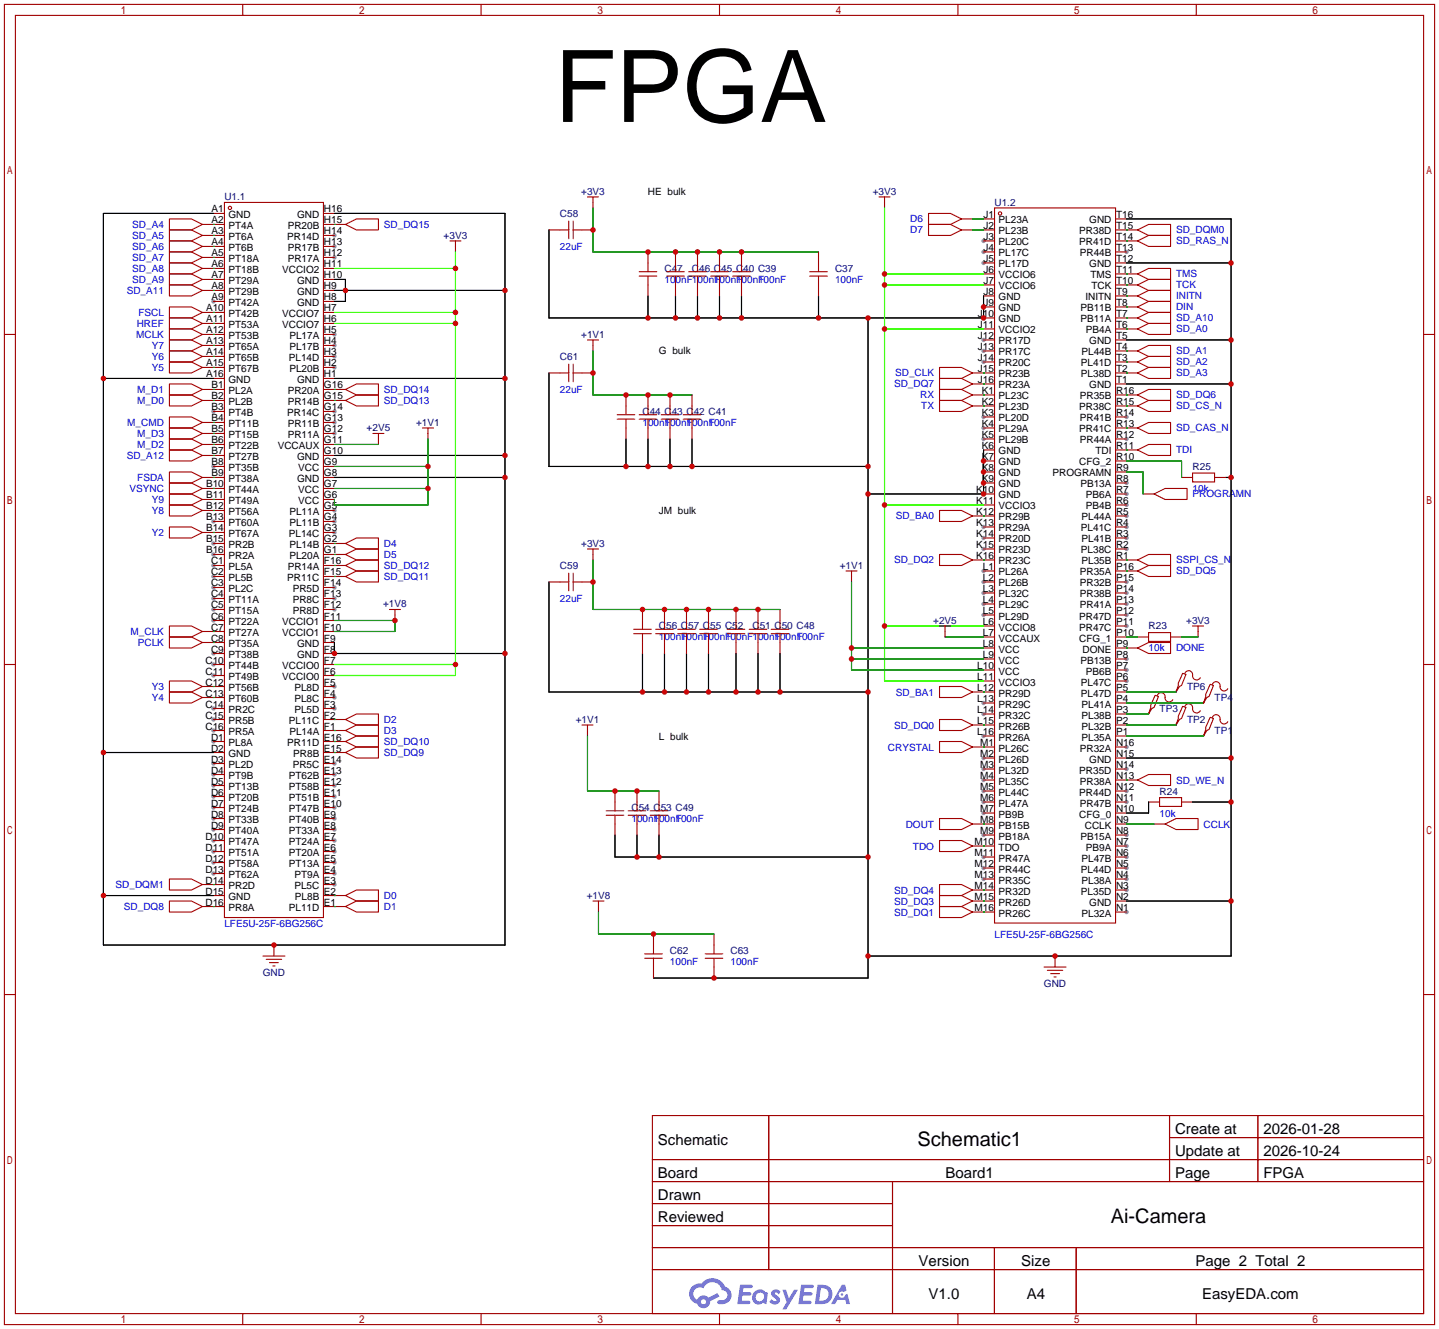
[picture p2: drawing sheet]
<svg xmlns="http://www.w3.org/2000/svg" width="332mm" height="307mm" viewBox="0 0 332 307" stroke-linecap="round" stroke-linejoin="round" font-family="sans-serif">
<defs><g id="words">
<text font-size="23.1" x="128" y="28.1">FPGA</text>
<g font-size="4.6">
<text x="211.8" y="264.7">Schematic1</text>
<text x="256.5" y="282.4">Ai-Camera</text>
</g>
<g font-size="3.5">
<text x="271.3" y="261.8">Create at</text>
<text x="291.7" y="261.8">2026-01-28</text>
<text x="151.9" y="264.3">Schematic</text>
<text x="271.3" y="266.9">Update at</text>
<text x="291.7" y="266.9">2026-10-24</text>
<text x="151.9" y="271.9">Board</text>
<text x="218.3" y="271.9">Board1</text>
<text x="271.3" y="271.9">Page</text>
<text x="291.7" y="271.9">FPGA</text>
<text x="151.9" y="277">Drawn</text>
<text x="151.9" y="282.1">Reviewed</text>
<text x="212.1" y="292.3">Version</text>
<text x="235.8" y="292.3">Size</text>
<text x="276" y="292.3">Page 2 Total 2</text>
<text x="214.4" y="299.9">V1.0</text>
<text x="237" y="299.9">A4</text>
<text x="277.5" y="299.9">EasyEDA.com</text>
</g>
<g font-size="2.3" fill="#000080">
<text x="51.8" y="46.3">U1.1</text>
<text x="134.2" y="45">+3V3</text>
<text x="201.5" y="45">+3V3</text>
<text x="229.6" y="47.5">U1.2</text>
<text x="129.3" y="50.1">C58</text>
<text x="102.4" y="55.2">+3V3</text>
<text x="153.4" y="62.8">C47</text>
<text x="159.8" y="62.8">C46 C45 C40 C39</text>
<text x="192.8" y="62.8">C37</text>
<text x="129.3" y="83.1">C61</text>
<text x="134.2" y="78">+1V1</text>
<text x="148.3" y="95.8">C44 C43 C42 C41</text>
<text x="84.6" y="99.6">+2V5</text>
<text x="96.1" y="98.3">+1V1</text>
<text x="275.3" y="108.5">R25</text>
<text x="129.3" y="131.4">C59</text>
<text x="134.2" y="126.3">+3V3</text>
<text x="193.9" y="131.4">+1V1</text>
<text x="88.5" y="140.3">+1V8</text>
<text x="152.1" y="145.3">C56 C57 C55 C52</text>
<text x="173.7" y="145.3">C51 C50 C48</text>
<text x="215.5" y="144.1">+2V5</text>
<text x="265.2" y="145.3">R23</text>
<text x="273.9" y="144.1">+3V3</text>
<text x="274.1" y="159.3">TP6</text>
<text x="280.4" y="161.8">TP4</text>
<text x="132.9" y="166.9">+1V1</text>
<text x="267.7" y="164.4">TP3</text>
<text x="274.1" y="166.9">TP2</text>
<text x="280.4" y="169.5">TP1</text>
<text x="267.7" y="183.4">R24</text>
<text x="145.8" y="187.2">C54 C53 C49</text>
<text x="135.4" y="207.6">+1V8</text>
<text x="154.7" y="220.3">C62</text>
<text x="168.7" y="220.3">C63</text>
<text x="60.7" y="225.3">GND</text>
<text x="241" y="227.9">GND</text>
</g>
<g font-size="2.3">
<text x="149.6" y="45">HE bulk</text>
<text x="48.9" y="49">A1</text>
<text x="48.9" y="51.6">A2</text>
<text x="52.8" y="50.3">GND</text>
<text x="52.8" y="52.9">PT4A</text>
<text x="66.4" y="52.9">PR20B</text>
<text x="68.6" y="50.3">GND</text>
<text x="74.8" y="51.6">H15</text>
<text x="74.8" y="49">H16</text>
<text x="227.1" y="50.3">J1</text>
<text x="227.1" y="52.9">J2</text>
<text x="230.6" y="51.6">PL23A</text>
<text x="251.5" y="51.6">GND</text>
<text x="257.7" y="52.9">T15</text>
<text x="257.7" y="50.3">T16</text>
<text x="48.9" y="54.1">A3</text>
<text x="48.9" y="56.7">A4</text>
<text x="48.9" y="59.2">A5</text>
<text x="52.8" y="55.4">PT6A</text>
<text x="52.8" y="57.9">PT6B</text>
<text x="66.3" y="55.4">PR14D</text>
<text x="66.4" y="57.9">PR17B</text>
<text x="74.8" y="59.2">H12</text>
<text x="74.8" y="56.7">H13</text>
<text x="74.8" y="54.1">H14</text>
<text x="227.1" y="55.4">J3</text>
<text x="227.1" y="57.9">J4</text>
<text x="230.6" y="54.1">PL23B</text>
<text x="230.6" y="56.7">PL20C</text>
<text x="230.6" y="59.2">PL17C</text>
<text x="249.2" y="56.7">PR41D</text>
<text x="249.2" y="54.1">PR38D</text>
<text x="249.3" y="59.2">PR44B</text>
<text x="257.7" y="57.9">T13</text>
<text x="257.7" y="55.4">T14</text>
<text x="48.9" y="61.7">A6</text>
<text x="48.9" y="64.3">A7</text>
<text x="52.8" y="60.5">PT18A</text>
<text x="52.8" y="63">PT18B</text>
<text x="52.8" y="65.6">PT29A</text>
<text x="65.1" y="63">VCCIO2</text>
<text x="66.4" y="60.5">PR17A</text>
<text x="68.6" y="65.6">GND</text>
<text x="74.8" y="64.3">H10</text>
<text x="74.8" y="61.7">H11</text>
<text x="227.1" y="60.5">J5</text>
<text x="227.1" y="63">J6</text>
<text x="227.1" y="65.6">J7</text>
<text x="230.6" y="61.7">PL17D</text>
<text x="230.6" y="64.3">VCCIO6</text>
<text x="251.5" y="61.7">GND</text>
<text x="251.7" y="64.3">TMS</text>
<text x="257.7" y="65.6">T10</text>
<text x="257.7" y="63">T11</text>
<text x="257.7" y="60.5">T12</text>
<text x="47.6" y="71.9">A10</text>
<text x="48.9" y="66.8">A8</text>
<text x="48.9" y="69.4">A9</text>
<text x="52.8" y="68.1">PT29B</text>
<text x="52.8" y="70.6">PT42A</text>
<text x="68.6" y="70.6">GND</text>
<text x="68.6" y="68.1">GND</text>
<text x="74.8" y="71.9">H7</text>
<text x="74.8" y="69.4">H8</text>
<text x="74.8" y="66.8">H9</text>
<text x="227.1" y="68.1">J8</text>
<text x="227.1" y="70.6">J9</text>
<text x="230.6" y="66.8">VCCIO6</text>
<text x="230.6" y="69.4">GND</text>
<text x="230.6" y="71.9">GND</text>
<text x="249.4" y="71.9">PB11B</text>
<text x="250.6" y="69.4">INITN</text>
<text x="252" y="66.8">TCK</text>
<text x="257.7" y="70.6">T8</text>
<text x="257.7" y="68.1">T9</text>
<text x="47.6" y="74.4">A11</text>
<text x="47.6" y="77">A12</text>
<text x="52.8" y="73.2">PT42B</text>
<text x="52.8" y="75.7">PT53A</text>
<text x="65.1" y="75.7">VCCIO7</text>
<text x="65.1" y="73.2">VCCIO7</text>
<text x="74.8" y="77">H5</text>
<text x="74.8" y="74.4">H6</text>
<text x="225.8" y="73.2">J10</text>
<text x="225.8" y="75.7">J11</text>
<text x="230.6" y="74.4">GND</text>
<text x="230.6" y="77">VCCIO2</text>
<text x="249.4" y="74.4">PB11A</text>
<text x="250.7" y="77">PB4A</text>
<text x="257.7" y="75.7">T6</text>
<text x="257.7" y="73.2">T7</text>
<text x="47.6" y="79.5">A13</text>
<text x="47.6" y="82.1">A14</text>
<text x="52.8" y="78.3">PT53B</text>
<text x="52.8" y="80.8">PT65A</text>
<text x="52.8" y="83.3">PT65B</text>
<text x="66.7" y="83.3">PL14D</text>
<text x="66.8" y="80.8">PL17B</text>
<text x="66.8" y="78.3">PL17A</text>
<text x="74.8" y="82.1">H3</text>
<text x="74.8" y="79.5">H4</text>
<text x="152.1" y="81.8">G bulk</text>
<text x="225.8" y="78.3">J12</text>
<text x="225.8" y="80.8">J13</text>
<text x="225.8" y="83.3">J14</text>
<text x="230.6" y="79.5">PR17D</text>
<text x="230.6" y="82.1">PR17C</text>
<text x="249.7" y="82.1">PL44B</text>
<text x="251.5" y="79.5">GND</text>
<text x="257.7" y="83.3">T3</text>
<text x="257.7" y="80.8">T4</text>
<text x="257.7" y="78.3">T5</text>
<text x="47.6" y="84.6">A15</text>
<text x="47.6" y="87.1">A16</text>
<text x="48.9" y="89.7">B1</text>
<text x="52.8" y="85.9">PT67B</text>
<text x="52.8" y="88.4">GND</text>
<text x="66.8" y="85.9">PL20B</text>
<text x="68.6" y="88.4">GND</text>
<text x="74.8" y="89.7">G16</text>
<text x="74.8" y="87.1">H1</text>
<text x="74.8" y="84.6">H2</text>
<text x="225.8" y="85.9">J15</text>
<text x="225.8" y="88.4">J16</text>
<text x="230.6" y="84.6">PR20C</text>
<text x="230.6" y="87.1">PR23B</text>
<text x="230.6" y="89.7">PR23A</text>
<text x="249.6" y="87.1">PL38D</text>
<text x="249.6" y="84.6">PL41D</text>
<text x="251.5" y="89.7">GND</text>
<text x="257.7" y="88.4">T1</text>
<text x="257.7" y="85.9">T2</text>
<text x="48.9" y="92.2">B2</text>
<text x="48.9" y="94.8">B3</text>
<text x="52.8" y="91">PL2A</text>
<text x="52.8" y="93.5">PL2B</text>
<text x="66.4" y="93.5">PR14B</text>
<text x="66.4" y="91">PR20A</text>
<text x="74.8" y="94.8">G14</text>
<text x="74.8" y="92.2">G15</text>
<text x="226.7" y="91">K1</text>
<text x="226.7" y="93.5">K2</text>
<text x="230.6" y="92.2">PL23C</text>
<text x="230.6" y="94.8">PL23D</text>
<text x="249.2" y="94.8">PR38C</text>
<text x="249.3" y="92.2">PR35B</text>
<text x="257.7" y="93.5">R15</text>
<text x="257.7" y="91">R16</text>
<text x="48.9" y="97.3">B4</text>
<text x="48.9" y="99.8">B5</text>
<text x="52.8" y="96">PT4B</text>
<text x="52.8" y="98.6">PT11B</text>
<text x="52.8" y="101.1">PT15B</text>
<text x="66.3" y="96">PR14C</text>
<text x="66.4" y="101.1">PR11A</text>
<text x="66.4" y="98.6">PR11B</text>
<text x="74.8" y="99.8">G12</text>
<text x="74.8" y="97.3">G13</text>
<text x="226.7" y="96">K3</text>
<text x="226.7" y="98.6">K4</text>
<text x="226.7" y="101.1">K5</text>
<text x="230.6" y="97.3">PL20D</text>
<text x="230.6" y="99.8">PL29A</text>
<text x="249.2" y="99.8">PR41C</text>
<text x="249.3" y="97.3">PR41B</text>
<text x="257.7" y="101.1">R12</text>
<text x="257.7" y="98.6">R13</text>
<text x="257.7" y="96">R14</text>
<text x="48.9" y="102.4">B6</text>
<text x="48.9" y="104.9">B7</text>
<text x="48.9" y="107.5">B8</text>
<text x="52.8" y="103.7">PT22B</text>
<text x="52.8" y="106.2">PT27B</text>
<text x="64.1" y="103.7">VCCAUX</text>
<text x="68.6" y="106.2">GND</text>
<text x="74.8" y="107.5">G9</text>
<text x="74.8" y="104.9">G10</text>
<text x="74.8" y="102.4">G11</text>
<text x="226.7" y="103.7">K6</text>
<text x="226.7" y="106.2">K7</text>
<text x="230.6" y="102.4">PL29B</text>
<text x="230.6" y="104.9">GND</text>
<text x="230.6" y="107.5">GND</text>
<text x="249.2" y="107.5">CFG_2</text>
<text x="249.3" y="102.4">PR44A</text>
<text x="252.9" y="104.9">TDI</text>
<text x="257.7" y="106.2">R10</text>
<text x="257.7" y="103.7">R11</text>
<text x="47.6" y="112.5">B10</text>
<text x="48.9" y="110">B9</text>
<text x="52.8" y="108.7">PT35B</text>
<text x="52.8" y="111.3">PT38A</text>
<text x="52.8" y="113.8">PT44A</text>
<text x="68.6" y="111.3">GND</text>
<text x="68.9" y="113.8">VCC</text>
<text x="68.9" y="108.7">VCC</text>
<text x="74.8" y="112.5">G7</text>
<text x="74.8" y="110">G8</text>
<text x="225.4" y="113.8">K10</text>
<text x="226.7" y="108.7">K8</text>
<text x="226.7" y="111.3">K9</text>
<text x="230.6" y="110">GND</text>
<text x="230.6" y="112.5">GND</text>
<text x="243" y="110">PROGRAMN</text>
<text x="249.4" y="112.5">PB13A</text>
<text x="257.7" y="113.8">R7</text>
<text x="257.7" y="111.3">R8</text>
<text x="257.7" y="108.7">R9</text>
<text x="47.6" y="115.1">B11</text>
<text x="47.6" y="117.6">B12</text>
<text x="52.8" y="116.4">PT49A</text>
<text x="52.8" y="118.9">PT56A</text>
<text x="66.8" y="118.9">PL11A</text>
<text x="68.9" y="116.4">VCC</text>
<text x="74.8" y="117.6">G5</text>
<text x="74.8" y="115.1">G6</text>
<text x="152.1" y="118.7">JM bulk</text>
<text x="225.4" y="116.4">K11</text>
<text x="225.4" y="118.9">K12</text>
<text x="230.6" y="115.1">GND</text>
<text x="230.6" y="117.6">VCCIO3</text>
<text x="250.7" y="117.6">PB4B</text>
<text x="250.7" y="115.1">PB6A</text>
<text x="257.7" y="118.9">R5</text>
<text x="257.7" y="116.4">R6</text>
<text x="47.6" y="120.2">B13</text>
<text x="47.6" y="122.7">B14</text>
<text x="47.6" y="125.2">B15</text>
<text x="52.8" y="121.4">PT60A</text>
<text x="52.8" y="124">PT67A</text>
<text x="66.7" y="124">PL14C</text>
<text x="66.8" y="121.4">PL11B</text>
<text x="74.8" y="125.2">G2</text>
<text x="74.8" y="122.7">G3</text>
<text x="74.8" y="120.2">G4</text>
<text x="225.4" y="121.4">K13</text>
<text x="225.4" y="124">K14</text>
<text x="230.6" y="120.2">PR29B</text>
<text x="230.6" y="122.7">PR29A</text>
<text x="230.6" y="125.2">PR20D</text>
<text x="249.6" y="122.7">PL41C</text>
<text x="249.7" y="125.2">PL41B</text>
<text x="249.7" y="120.2">PL44A</text>
<text x="257.7" y="124">R3</text>
<text x="257.7" y="121.4">R4</text>
<text x="47.6" y="127.8">B16</text>
<text x="48.7" y="130.3">C1</text>
<text x="52.8" y="126.5">PR2B</text>
<text x="52.8" y="129.1">PR2A</text>
<text x="52.8" y="131.6">PL5A</text>
<text x="66.4" y="131.6">PR14A</text>
<text x="66.8" y="129.1">PL20A</text>
<text x="66.8" y="126.5">PL14B</text>
<text x="74.8" y="130.3">F16</text>
<text x="74.8" y="127.8">G1</text>
<text x="225.4" y="126.5">K15</text>
<text x="225.4" y="129.1">K16</text>
<text x="226.9" y="131.6">L1</text>
<text x="230.6" y="127.8">PR23D</text>
<text x="230.6" y="130.3">PR23C</text>
<text x="249.6" y="127.8">PL38C</text>
<text x="249.7" y="130.3">PL35B</text>
<text x="257.7" y="131.6">P16</text>
<text x="257.7" y="129.1">R1</text>
<text x="257.7" y="126.5">R2</text>
<text x="48.7" y="132.9">C2</text>
<text x="48.7" y="135.4">C3</text>
<text x="48.7" y="137.9">C4</text>
<text x="52.8" y="134.1">PL5B</text>
<text x="52.8" y="136.7">PL2C</text>
<text x="66.3" y="134.1">PR11C</text>
<text x="67.6" y="136.7">PR5D</text>
<text x="74.8" y="137.9">F13</text>
<text x="74.8" y="135.4">F14</text>
<text x="74.8" y="132.9">F15</text>
<text x="226.9" y="134.1">L2</text>
<text x="226.9" y="136.7">L3</text>
<text x="230.6" y="132.9">PL26A</text>
<text x="230.6" y="135.4">PL26B</text>
<text x="230.6" y="137.9">PL32C</text>
<text x="249.3" y="137.9">PR38B</text>
<text x="249.3" y="135.4">PR32B</text>
<text x="249.3" y="132.9">PR35A</text>
<text x="257.7" y="136.7">P14</text>
<text x="257.7" y="134.1">P15</text>
<text x="48.7" y="140.5">C5</text>
<text x="48.7" y="143">C6</text>
<text x="52.8" y="139.2">PT11A</text>
<text x="52.8" y="141.8">PT15A</text>
<text x="67.6" y="141.8">PR8D</text>
<text x="67.6" y="139.2">PR8C</text>
<text x="74.8" y="143">F11</text>
<text x="74.8" y="140.5">F12</text>
<text x="226.9" y="139.2">L4</text>
<text x="226.9" y="141.8">L5</text>
<text x="230.6" y="140.5">PL29C</text>
<text x="230.6" y="143">PL29D</text>
<text x="249.2" y="143">PR47D</text>
<text x="249.3" y="140.5">PR41A</text>
<text x="257.7" y="141.8">P12</text>
<text x="257.7" y="139.2">P13</text>
<text x="48.7" y="145.6">C7</text>
<text x="48.7" y="148.1">C8</text>
<text x="52.8" y="144.3">PT22A</text>
<text x="52.8" y="146.8">PT27A</text>
<text x="52.8" y="149.4">PT35A</text>
<text x="65.1" y="146.8">VCCIO1</text>
<text x="65.1" y="144.3">VCCIO1</text>
<text x="68.6" y="149.4">GND</text>
<text x="74.8" y="148.1">F9</text>
<text x="74.8" y="145.6">F10</text>
<text x="226.9" y="144.3">L6</text>
<text x="226.9" y="146.8">L7</text>
<text x="226.9" y="149.4">L8</text>
<text x="230.6" y="145.6">VCCIO8</text>
<text x="230.6" y="148.1">VCCAUX</text>
<text x="249.2" y="148.1">CFG_1</text>
<text x="249.2" y="145.6">PR47C</text>
<text x="257.7" y="149.4">P9</text>
<text x="257.7" y="146.8">P10</text>
<text x="257.7" y="144.3">P11</text>
<text x="47.5" y="153.2">C10</text>
<text x="47.5" y="155.7">C11</text>
<text x="48.7" y="150.6">C9</text>
<text x="52.8" y="151.9">PT38B</text>
<text x="52.8" y="154.5">PT44B</text>
<text x="65.1" y="154.5">VCCIO0</text>
<text x="68.6" y="151.9">GND</text>
<text x="74.8" y="155.7">F6</text>
<text x="74.8" y="153.2">F7</text>
<text x="74.8" y="150.6">F8</text>
<text x="225.6" y="154.5">L10</text>
<text x="226.9" y="151.9">L9</text>
<text x="230.6" y="150.6">VCC</text>
<text x="230.6" y="153.2">VCC</text>
<text x="230.6" y="155.7">VCC</text>
<text x="249.4" y="153.2">PB13B</text>
<text x="249.9" y="150.6">DONE</text>
<text x="250.7" y="155.7">PB6B</text>
<text x="257.7" y="154.5">P7</text>
<text x="257.7" y="151.9">P8</text>
<text x="47.5" y="158.3">C12</text>
<text x="47.5" y="160.8">C13</text>
<text x="52.8" y="157">PT49B</text>
<text x="52.8" y="159.5">PT56B</text>
<text x="65.1" y="157">VCCIO0</text>
<text x="68" y="159.5">PL8D</text>
<text x="74.8" y="160.8">F4</text>
<text x="74.8" y="158.3">F5</text>
<text x="225.6" y="157">L11</text>
<text x="225.6" y="159.5">L12</text>
<text x="230.6" y="158.3">VCCIO3</text>
<text x="230.6" y="160.8">PR29D</text>
<text x="249.6" y="160.8">PL47D</text>
<text x="249.6" y="158.3">PL47C</text>
<text x="257.7" y="159.5">P5</text>
<text x="257.7" y="157">P6</text>
<text x="47.5" y="163.3">C14</text>
<text x="47.5" y="165.9">C15</text>
<text x="52.8" y="162.1">PT60B</text>
<text x="52.8" y="164.6">PR2C</text>
<text x="52.8" y="167.2">PR5B</text>
<text x="66.7" y="167.2">PL11C</text>
<text x="68" y="164.6">PL5D</text>
<text x="68" y="162.1">PL8C</text>
<text x="74.8" y="165.9">F2</text>
<text x="74.8" y="163.3">F3</text>
<text x="225.6" y="162.1">L13</text>
<text x="225.6" y="164.6">L14</text>
<text x="225.6" y="167.2">L15</text>
<text x="230.6" y="163.3">PR29C</text>
<text x="230.6" y="165.9">PR32C</text>
<text x="249.7" y="165.9">PL38B</text>
<text x="249.7" y="163.3">PL41A</text>
<text x="257.7" y="167.2">P2</text>
<text x="257.7" y="164.6">P3</text>
<text x="257.7" y="162.1">P4</text>
<text x="47.5" y="168.4">C16</text>
<text x="48.7" y="171">D1</text>
<text x="48.7" y="173.5">D2</text>
<text x="52.8" y="169.7">PR5A</text>
<text x="52.8" y="172.2">PL8A</text>
<text x="66.3" y="172.2">PR11D</text>
<text x="66.8" y="169.7">PL14A</text>
<text x="74.8" y="173.5">E15</text>
<text x="74.8" y="171">E16</text>
<text x="74.8" y="168.4">F1</text>
<text x="152.1" y="170.7">L bulk</text>
<text x="225.6" y="169.7">L16</text>
<text x="226.3" y="172.2">M1</text>
<text x="230.6" y="168.4">PR26B</text>
<text x="230.6" y="171">PR26A</text>
<text x="230.6" y="173.5">PL26C</text>
<text x="249.3" y="173.5">PR32A</text>
<text x="249.7" y="171">PL35A</text>
<text x="249.7" y="168.4">PL32B</text>
<text x="257.7" y="172.2">N16</text>
<text x="257.7" y="169.7">P1</text>
<text x="48.7" y="176">D3</text>
<text x="48.7" y="178.6">D4</text>
<text x="52.8" y="174.8">GND</text>
<text x="52.8" y="177.3">PL2D</text>
<text x="52.8" y="179.9">PT9B</text>
<text x="66.7" y="179.9">PT62B</text>
<text x="67.6" y="177.3">PR5C</text>
<text x="67.7" y="174.8">PR8B</text>
<text x="74.8" y="178.6">E13</text>
<text x="74.8" y="176">E14</text>
<text x="226.3" y="174.8">M2</text>
<text x="226.3" y="177.3">M3</text>
<text x="226.3" y="179.9">M4</text>
<text x="230.6" y="176">PL26D</text>
<text x="230.6" y="178.6">PL32D</text>
<text x="249.2" y="178.6">PR35D</text>
<text x="251.5" y="176">GND</text>
<text x="257.7" y="179.9">N13</text>
<text x="257.7" y="177.3">N14</text>
<text x="257.7" y="174.8">N15</text>
<text x="48.7" y="181.1">D5</text>
<text x="48.7" y="183.7">D6</text>
<text x="52.8" y="182.4">PT13B</text>
<text x="52.8" y="184.9">PT20B</text>
<text x="66.7" y="184.9">PT51B</text>
<text x="66.7" y="182.4">PT58B</text>
<text x="74.8" y="183.7">E11</text>
<text x="74.8" y="181.1">E12</text>
<text x="226.3" y="182.4">M5</text>
<text x="226.3" y="184.9">M6</text>
<text x="230.6" y="181.1">PL35C</text>
<text x="230.6" y="183.7">PL44C</text>
<text x="249.2" y="183.7">PR44D</text>
<text x="249.3" y="181.1">PR38A</text>
<text x="257.7" y="184.9">N11</text>
<text x="257.7" y="182.4">N12</text>
<text x="48.7" y="186.2">D7</text>
<text x="48.7" y="188.7">D8</text>
<text x="48.7" y="191.3">D9</text>
<text x="52.8" y="187.5">PT24B</text>
<text x="52.8" y="190">PT33B</text>
<text x="66.7" y="190">PT40B</text>
<text x="66.7" y="187.5">PT47B</text>
<text x="74.8" y="191.3">E8</text>
<text x="74.8" y="188.7">E9</text>
<text x="74.8" y="186.2">E10</text>
<text x="226.3" y="187.5">M7</text>
<text x="226.3" y="190">M8</text>
<text x="230.6" y="186.2">PL47A</text>
<text x="230.6" y="188.7">PB9B</text>
<text x="230.6" y="191.3">PB15B</text>
<text x="249.2" y="188.7">CFG_0</text>
<text x="249.3" y="186.2">PR47B</text>
<text x="250.5" y="191.3">CCLK</text>
<text x="257.7" y="190">N9</text>
<text x="257.7" y="187.5">N10</text>
<text x="47.5" y="193.8">D10</text>
<text x="47.5" y="196.4">D11</text>
<text x="52.8" y="192.6">PT40A</text>
<text x="52.8" y="195.1">PT47A</text>
<text x="52.8" y="197.6">PT51A</text>
<text x="66.7" y="197.6">PT20A</text>
<text x="66.7" y="195.1">PT24A</text>
<text x="66.7" y="192.6">PT33A</text>
<text x="74.8" y="196.4">E6</text>
<text x="74.8" y="193.8">E7</text>
<text x="225" y="195.1">M10</text>
<text x="225" y="197.6">M11</text>
<text x="226.3" y="192.6">M9</text>
<text x="230.6" y="193.8">PB18A</text>
<text x="230.6" y="196.4">TDO</text>
<text x="249.4" y="193.8">PB15A</text>
<text x="250.7" y="196.4">PB9A</text>
<text x="257.7" y="197.6">N6</text>
<text x="257.7" y="195.1">N7</text>
<text x="257.7" y="192.6">N8</text>
<text x="47.5" y="198.9">D12</text>
<text x="47.5" y="201.4">D13</text>
<text x="47.5" y="204">D14</text>
<text x="52.8" y="200.2">PT58A</text>
<text x="52.8" y="202.7">PT62A</text>
<text x="66.7" y="200.2">PT13A</text>
<text x="68" y="202.7">PT9A</text>
<text x="74.8" y="204">E3</text>
<text x="74.8" y="201.4">E4</text>
<text x="74.8" y="198.9">E5</text>
<text x="225" y="200.2">M12</text>
<text x="225" y="202.7">M13</text>
<text x="230.6" y="198.9">PR47A</text>
<text x="230.6" y="201.4">PR44C</text>
<text x="230.6" y="204">PR35C</text>
<text x="249.6" y="201.4">PL44D</text>
<text x="249.7" y="204">PL38A</text>
<text x="249.7" y="198.9">PL47B</text>
<text x="257.7" y="202.7">N4</text>
<text x="257.7" y="200.2">N5</text>
<text x="47.5" y="206.5">D15</text>
<text x="47.5" y="209.1">D16</text>
<text x="52.8" y="205.3">PR2D</text>
<text x="52.8" y="207.8">GND</text>
<text x="68" y="205.3">PL5C</text>
<text x="68.1" y="207.8">PL8B</text>
<text x="74.8" y="209.1">E1</text>
<text x="74.8" y="206.5">E2</text>
<text x="225" y="205.3">M14</text>
<text x="225" y="207.8">M15</text>
<text x="230.6" y="206.5">PR32D</text>
<text x="230.6" y="209.1">PR26D</text>
<text x="249.6" y="206.5">PL35D</text>
<text x="251.5" y="209.1">GND</text>
<text x="257.7" y="207.8">N2</text>
<text x="257.7" y="205.3">N3</text>
<text x="52.8" y="210.3">PR8A</text>
<text x="66.7" y="210.3">PL11D</text>
<text x="225" y="210.3">M16</text>
<text x="230.6" y="211.6">PR26C</text>
<text x="249.7" y="211.6">PL32A</text>
<text x="257.7" y="210.3">N1</text>
</g>
<g font-size="2.3" fill="#00f">
<text x="30.5" y="52.6">SD_A4</text>
<text x="88.6" y="52.6">SD_DQ15</text>
<text x="210.2" y="51.4">D6</text>
<text x="210.2" y="53.9">D7</text>
<text x="271.5" y="53.9">SD_DQM0</text>
<text x="30.5" y="57.7">SD_A6</text>
<text x="30.5" y="55.2">SD_A5</text>
<text x="129.3" y="57.7">22uF</text>
<text x="271.5" y="56.4">SD_RAS_N</text>
<text x="30.5" y="65.3">SD_A9</text>
<text x="30.5" y="62.8">SD_A8</text>
<text x="30.5" y="60.2">SD_A7</text>
<text x="153.4" y="65.3">100nF100nF</text>
<text x="164.8" y="65.3">100nF</text>
<text x="169.9" y="65.3">100nF</text>
<text x="175" y="65.3">100nF</text>
<text x="192.8" y="65.3">100nF</text>
<text x="271.5" y="64.1">TMS</text>
<text x="29.2" y="67.9">SD_A11</text>
<text x="271.5" y="69.1">INITN</text>
<text x="271.5" y="71.7">DIN</text>
<text x="271.5" y="66.6">TCK</text>
<text x="31.6" y="75.5">HREF</text>
<text x="31.9" y="72.9">FSCL</text>
<text x="271.5" y="74.2">SD_A10</text>
<text x="271.5" y="76.8">SD_A0</text>
<text x="31.4" y="78">MCLK</text>
<text x="35" y="80.6">Y7</text>
<text x="35" y="83.1">Y6</text>
<text x="271.5" y="81.8">SD_A1</text>
<text x="35" y="85.6">Y5</text>
<text x="206.4" y="89.5">SD_DQ7</text>
<text x="206.7" y="86.9">SD_CLK</text>
<text x="271.5" y="84.4">SD_A2</text>
<text x="271.5" y="86.9">SD_A3</text>
<text x="31.7" y="93.3">M_D0</text>
<text x="31.7" y="90.7">M_D1</text>
<text x="88.6" y="90.7">SD_DQ14</text>
<text x="88.6" y="93.3">SD_DQ13</text>
<text x="129.3" y="90.7">22uF</text>
<text x="212.4" y="92">RX</text>
<text x="212.7" y="94.5">TX</text>
<text x="271.5" y="94.5">SD_CS_N</text>
<text x="271.5" y="92">SD_DQ6</text>
<text x="29.4" y="98.3">M_CMD</text>
<text x="31.7" y="100.9">M_D3</text>
<text x="148.3" y="98.3">100nF</text>
<text x="153.4" y="98.3">100nF</text>
<text x="158.5" y="98.3">100nF</text>
<text x="163.6" y="98.3">100nF</text>
<text x="271.5" y="99.6">SD_CAS_N</text>
<text x="29.2" y="106">SD_A12</text>
<text x="31.7" y="103.4">M_D2</text>
<text x="271.5" y="104.7">TDI</text>
<text x="29.9" y="113.6">VSYNC</text>
<text x="31.7" y="111">FSDA</text>
<text x="275.3" y="113.6">10k</text>
<text x="35" y="116.1">Y9</text>
<text x="35" y="118.7">Y8</text>
<text x="206.8" y="119.9">SD_BA0</text>
<text x="275.3" y="114.9">PROGRAMN</text>
<text x="35" y="123.7">Y2</text>
<text x="88.6" y="131.4">SD_DQ12</text>
<text x="88.6" y="126.3">D4</text>
<text x="88.6" y="128.8">D5</text>
<text x="206.4" y="130.1">SD_DQ2</text>
<text x="271.5" y="130.1">SSPI_CS_N</text>
<text x="88.6" y="133.9">SD_DQ11</text>
<text x="271.5" y="132.6">SD_DQ5</text>
<text x="129.3" y="139">22uF</text>
<text x="30.1" y="146.6">M_CLK</text>
<text x="31.8" y="149.1">PCLK</text>
<text x="152.1" y="147.9">100nF</text>
<text x="157.2" y="147.9">100nF</text>
<text x="162.3" y="147.9">100nF</text>
<text x="167.4" y="147.9">100nF100nF</text>
<text x="178.8" y="147.9">100nF</text>
<text x="183.9" y="147.9">100nF</text>
<text x="265.2" y="150.4">10k</text>
<text x="271.5" y="150.4">DONE</text>
<text x="35" y="159.3">Y3</text>
<text x="35" y="161.8">Y4</text>
<text x="206.8" y="160.6">SD_BA1</text>
<text x="88.6" y="166.9">D2</text>
<text x="88.6" y="172">SD_DQ10</text>
<text x="88.6" y="169.5">D3</text>
<text x="205" y="173.3">CRYSTAL</text>
<text x="206.4" y="168.2">SD_DQ0</text>
<text x="88.6" y="174.5">SD_DQ9</text>
<text x="271.5" y="180.9">SD_WE_N</text>
<text x="145.8" y="189.8">100nF</text>
<text x="150.9" y="189.8">100nF</text>
<text x="156" y="189.8">100nF</text>
<text x="209.1" y="191.1">DOUT</text>
<text x="267.7" y="188.5">10k</text>
<text x="277.9" y="191.1">CCLK</text>
<text x="210.8" y="196.1">TDO</text>
<text x="26.7" y="205">SD_DQM1</text>
<text x="88.6" y="207.6">D0</text>
<text x="206.4" y="208.8">SD_DQ3</text>
<text x="206.4" y="206.3">SD_DQ4</text>
<text x="28.6" y="210.1">SD_DQ8</text>
<text x="51.8" y="213.9">LFE5U-25F-6BG256C</text>
<text x="88.6" y="210.1">D1</text>
<text x="206.4" y="211.4">SD_DQ1</text>
<text x="229.6" y="216.5">LFE5U-25F-6BG256C</text>
<text x="154.7" y="222.8">100nF</text>
<text x="168.7" y="222.8">100nF</text>
</g>
</g></defs>
<g fill="#999">
<circle cx="49.3" cy="69.6" r=".51"/>
<circle cx="49.3" cy="95" r=".51"/>
<circle cx="49.3" cy="107.7" r=".51"/>
<circle cx="49.3" cy="120.4" r=".51"/>
<circle cx="49.3" cy="125.5" r=".51"/>
<circle cx="49.3" cy="128" r=".51"/>
<circle cx="49.3" cy="130.6" r=".51"/>
<circle cx="49.3" cy="133.1" r=".51"/>
<circle cx="49.3" cy="135.6" r=".51"/>
<circle cx="49.3" cy="138.2" r=".51"/>
<circle cx="49.3" cy="140.7" r=".51"/>
<circle cx="49.3" cy="143.3" r=".51"/>
<circle cx="49.3" cy="150.9" r=".51"/>
<circle cx="49.3" cy="153.4" r=".51"/>
<circle cx="49.3" cy="156" r=".51"/>
<circle cx="49.3" cy="163.6" r=".51"/>
<circle cx="49.3" cy="166.1" r=".51"/>
<circle cx="49.3" cy="168.7" r=".51"/>
<circle cx="49.3" cy="171.2" r=".51"/>
<circle cx="49.3" cy="176.3" r=".51"/>
<circle cx="49.3" cy="178.8" r=".51"/>
<circle cx="49.3" cy="181.4" r=".51"/>
<circle cx="49.3" cy="183.9" r=".51"/>
<circle cx="49.3" cy="186.4" r=".51"/>
<circle cx="49.3" cy="189" r=".51"/>
<circle cx="49.3" cy="191.5" r=".51"/>
<circle cx="49.3" cy="194.1" r=".51"/>
<circle cx="49.3" cy="196.6" r=".51"/>
<circle cx="49.3" cy="199.1" r=".51"/>
<circle cx="49.3" cy="201.7" r=".51"/>
<circle cx="77.2" cy="204.2" r=".51"/>
<circle cx="77.2" cy="201.7" r=".51"/>
<circle cx="77.2" cy="199.1" r=".51"/>
<circle cx="77.2" cy="196.6" r=".51"/>
<circle cx="77.2" cy="194.1" r=".51"/>
<circle cx="77.2" cy="191.5" r=".51"/>
<circle cx="77.2" cy="189" r=".51"/>
<circle cx="77.2" cy="186.4" r=".51"/>
<circle cx="77.2" cy="183.9" r=".51"/>
<circle cx="77.2" cy="181.4" r=".51"/>
<circle cx="77.2" cy="178.8" r=".51"/>
<circle cx="77.2" cy="176.3" r=".51"/>
<circle cx="77.2" cy="163.6" r=".51"/>
<circle cx="77.2" cy="161" r=".51"/>
<circle cx="77.2" cy="158.5" r=".51"/>
<circle cx="77.2" cy="140.7" r=".51"/>
<circle cx="77.2" cy="138.2" r=".51"/>
<circle cx="77.2" cy="135.6" r=".51"/>
<circle cx="77.2" cy="122.9" r=".51"/>
<circle cx="77.2" cy="120.4" r=".51"/>
<circle cx="77.2" cy="117.9" r=".51"/>
<circle cx="77.2" cy="100.1" r=".51"/>
<circle cx="77.2" cy="97.5" r=".51"/>
<circle cx="77.2" cy="95" r=".51"/>
<circle cx="77.2" cy="84.8" r=".51"/>
<circle cx="77.2" cy="82.3" r=".51"/>
<circle cx="77.2" cy="79.8" r=".51"/>
<circle cx="77.2" cy="77.2" r=".51"/>
<circle cx="77.2" cy="59.4" r=".51"/>
<circle cx="77.2" cy="56.9" r=".51"/>
<circle cx="77.2" cy="54.4" r=".51"/>
<circle cx="227.1" cy="55.6" r=".51"/>
<circle cx="227.1" cy="58.2" r=".51"/>
<circle cx="227.1" cy="60.7" r=".51"/>
<circle cx="227.1" cy="78.5" r=".51"/>
<circle cx="227.1" cy="81" r=".51"/>
<circle cx="227.1" cy="83.6" r=".51"/>
<circle cx="227.1" cy="96.3" r=".51"/>
<circle cx="227.1" cy="98.8" r=".51"/>
<circle cx="227.1" cy="101.3" r=".51"/>
<circle cx="227.1" cy="121.7" r=".51"/>
<circle cx="227.1" cy="124.2" r=".51"/>
<circle cx="227.1" cy="126.7" r=".51"/>
<circle cx="227.1" cy="131.8" r=".51"/>
<circle cx="227.1" cy="134.4" r=".51"/>
<circle cx="227.1" cy="136.9" r=".51"/>
<circle cx="227.1" cy="139.4" r=".51"/>
<circle cx="227.1" cy="142" r=".51"/>
<circle cx="227.1" cy="162.3" r=".51"/>
<circle cx="227.1" cy="164.8" r=".51"/>
<circle cx="227.1" cy="169.9" r=".51"/>
<circle cx="227.1" cy="175" r=".51"/>
<circle cx="227.1" cy="177.5" r=".51"/>
<circle cx="227.1" cy="180.1" r=".51"/>
<circle cx="227.1" cy="182.6" r=".51"/>
<circle cx="227.1" cy="185.2" r=".51"/>
<circle cx="227.1" cy="187.7" r=".51"/>
<circle cx="227.1" cy="192.8" r=".51"/>
<circle cx="227.1" cy="197.9" r=".51"/>
<circle cx="227.1" cy="200.4" r=".51"/>
<circle cx="227.1" cy="202.9" r=".51"/>
<circle cx="260.1" cy="210.6" r=".51"/>
<circle cx="260.1" cy="205.5" r=".51"/>
<circle cx="260.1" cy="202.9" r=".51"/>
<circle cx="260.1" cy="200.4" r=".51"/>
<circle cx="260.1" cy="197.9" r=".51"/>
<circle cx="260.1" cy="195.3" r=".51"/>
<circle cx="260.1" cy="192.8" r=".51"/>
<circle cx="260.1" cy="185.2" r=".51"/>
<circle cx="260.1" cy="182.6" r=".51"/>
<circle cx="260.1" cy="177.5" r=".51"/>
<circle cx="260.1" cy="172.5" r=".51"/>
<circle cx="260.1" cy="157.2" r=".51"/>
<circle cx="260.1" cy="154.7" r=".51"/>
<circle cx="260.1" cy="152.1" r=".51"/>
<circle cx="260.1" cy="144.5" r=".51"/>
<circle cx="260.1" cy="142" r=".51"/>
<circle cx="260.1" cy="139.4" r=".51"/>
<circle cx="260.1" cy="136.9" r=".51"/>
<circle cx="260.1" cy="134.4" r=".51"/>
<circle cx="260.1" cy="126.7" r=".51"/>
<circle cx="260.1" cy="124.2" r=".51"/>
<circle cx="260.1" cy="121.7" r=".51"/>
<circle cx="260.1" cy="119.1" r=".51"/>
<circle cx="260.1" cy="116.6" r=".51"/>
<circle cx="260.1" cy="114" r=".51"/>
<circle cx="260.1" cy="111.5" r=".51"/>
<circle cx="260.1" cy="101.3" r=".51"/>
<circle cx="260.1" cy="96.3" r=".51"/>
<circle cx="260.1" cy="58.2" r=".51"/>
</g>
<g fill="none" stroke="#a10000" stroke-width=".25">
<path d="M1 1h330.2v304.8h-330.2zM3.6 3.6h325.1v299.7h-325.1zM56 1v2.6M111.1 1v2.6M166.1 1v2.6M221.1 1v2.6M276.2 1v2.6M1 77.2h2.6M328.7 77.2h2.5M1 153.4h2.6M328.7 153.4h2.5M1 229.6h2.6"/>
<path d="M328.7 229.6h2.5M150.6 257.6h178.1v45.7h-178.1zM177.5 257.6v35.5M270 257.6v15.2M290.4 257.6v15.2M150.6 267.7h178.1M150.6 272.8h178.1M150.6 277.9h55.5M206.1 272.8v30.5M270 262.6h58.7M150.6 288h178.1M150.6 283h55.5"/>
<path d="M150.6 293.1h178.1M229.6 288v15.3M248.5 288v15.3M56 303.3v2.5M111.1 303.3v2.5M166.1 303.3v2.5M221.1 303.3v2.5M276.2 303.3v2.5"/>
</g>
<g fill="#5487ff">
<path d="M178.4 298a1.3 1.3 0 0 1 1.8 .2l-.4 .7a.54 .54 0 0 0-.9-.3l.1 .2a1.28 1.28 0 0 1 .8 2 1.53 1.53 0 0 1-2.2-.2l.5-.6 .8 .4a.31 .31 0 0 0 .4-.3 .31 .31 0 0 0-.3-.3 1.12 1.12 0 0 1-.6-1.8z"/>
<path d="M180.6 297.8h.9l.6 1.9 1.2-1.9h.9l-2.7 4.5h-.9l1-1.7z"/>
<path d="M170.9 296.6h2.2a.46 .46 0 0 1 .5 .1 .46 .46 0 0 1 .1 .5l-.3 .2h-1.8l-.1 .9h1.6a.4 .4 0 0 1 .4 .5 .4 .4 0 0 1-.4 .3h-1.7l-.2 1.2h1.4a.46 .46 0 0 1 .5 .1 .46 .46 0 0 1 .1 .5l-.3 .2h-2.7z"/>
<path d="M185 296.6h2.2a.47 .47 0 0 1 .5 .1 .47 .47 0 0 1 .1 .5l-.3 .2h-1.8l-.1 .9h1.6a.4 .4 0 0 1 .4 .5 .4 .4 0 0 1-.4 .3h-1.7l-.2 1.2h1.4a.46 .46 0 0 1 .5 .1 .46 .46 0 0 1 .1 .5l-.3 .2h-2.7z"/>
<path d="M194.4 296.6h.7l.4 1.4-.7 .3a.75 .75 0 0 0-1.1 .3 .75 .75 0 0 0 .5 1 .75 .75 0 0 0 .9-.6l.5-.3 .7 2.4h-.9l-.2-1h-1.9l-.5 1h-.9z"/>
<path d="M188.8 296.6l-.7 4.5h1.5a2.27 2.27 0 0 0 2.6-2.3 2.27 2.27 0 0 0-2.7-2.2zM189.5 297.4a1.5 1.5 0 0 1 1.8 1.5 1.5 1.5 0 0 1-1.9 1.4h-.3z"/>
<path d="M174.2 298.2a1.6 1.6 0 0 0-.3 2.3 1.6 1.6 0 0 0 2.3 .2l.8 .4 .3-2.5-.2-.3h-.5a1.58 1.58 0 0 0-2.4-.1zM174.8 298.8a.99 .99 0 0 1 1.6 .5 .99 .99 0 0 1-1.3 1.1 .98 .98 0 0 1-.3-1.6z"/>
<path d="M159.8 297a2.37 2.37 0 0 0 1.2 4 1.54 1.54 0 0 0 1.7 1 1.54 1.54 0 0 0 1.3-1.6l2.1-1.1-.5-.8-2 1.1a1.57 1.57 0 0 0-2.6 .5 1.5 1.5 0 0 1-.8-2.1 1.5 1.5 0 0 1 2.2-.6 2.23 2.23 0 0 1 2.3-1.4 2.23 2.23 0 0 1 2 1.9 1.16 1.16 0 0 1 1.2 1 1.16 1.16 0 0 1-1.1 1.3h-.6a.47 .47 0 0 0-.6 .4 .47 .47 0 0 0 .4 .5 2.14 2.14 0 0 0 2.7-1.3 2.14 2.14 0 0 0-1.3-2.8 3.2 3.2 0 0 0-5.5-.7l-1.1 .1zM161.8 300.6a.6 .6 0 0 1 1.2 0 .6 .6 0 0 1-1.2 0z"/>
<circle cx="194.4" cy="298.9" r=".28"/>
</g>
<g fill="none" stroke="#a10000" stroke-width=".25">
<path d="M39.1 58.2h5.1l2.5 1.2-2.5 1.3h-5.1zM39.1 55.6h5.1l2.5 1.3-2.5 1.3h-5.1zM39.1 53.1h5.1l2.5 1.3-2.5 1.2h-5.1zM39.1 50.5h5.1l2.5 1.3-2.5 1.3h-5.1zM46.7 51.8h5.1M46.7 54.4h5.1M46.7 56.9h5.1M46.7 59.4h5.1M49.3 49.3h2.5M51.8 46.7h22.9v165.1h-22.9zM74.7 49.3h2.5M74.7 51.8h5.1"/>
<path d="M74.7 54.4h2.5M74.7 56.9h2.5M74.7 59.4h2.5M79.8 51.8l2.5-1.3h5.1v2.6h-5.1zM103.9 55.6h2.5M105.2 55.6v2.6M126.7 53.1h4.6M131.3 51.1v4M132.3 53.1h4.6M132.3 51.1v4M135.6 45.5h2.6M136.9 45.5v2.5"/>
<path d="M149.6 58.2v4.5M156 58.2v4.5M161 58.2v4.5M166.1 58.2v4.5M171.2 58.2v4.5M189 58.2v4.5M202.9 45.5h2.6M204.2 45.5v2.5M214.4 49.3h5.1l2.5 1.2-2.5 1.3h-5.1zM214.4 51.8h5.1l2.5 1.3-2.5 1.3h-5.1zM222 50.5h2.5M222 53.1h2.5"/>
<path d="M227.1 50.5h2.5M227.1 53.1h2.5M227.1 55.6h2.5M227.1 58.2h2.5M229.6 48h28v165.1h-28zM257.6 50.5h2.5M257.6 53.1h5M257.6 55.6h5M257.6 58.2h2.5M262.6 55.6l2.6-1.2h5.1v2.5h-5.1zM262.6 53.1l2.6-1.3h5.1v2.6h-5.1zM39.1 63.2h5.1l2.5 1.3-2.5 1.3h-5.1z"/>
<path d="M39.1 60.7h5.1l2.5 1.3-2.5 1.2h-5.1zM39.1 65.8h5.1l2.5 1.3-2.5 1.2h-5.1zM39.1 73.4h5.1l2.5 1.3-2.5 1.2h-5.1zM39.1 75.9h5.1l2.5 1.3-2.5 1.3h-5.1zM39.1 78.5h5.1l2.5 1.3-2.5 1.2h-5.1zM39.1 70.9h5.1l2.5 1.2-2.5 1.3h-5.1zM46.7 62h5.1M46.7 64.5h5.1M46.7 67.1h5.1M46.7 72.1h5.1M46.7 74.7h5.1M46.7 77.2h5.1"/>
<path d="M46.7 79.8h5.1M49.3 69.6h2.5M74.7 62h2.5M74.7 64.5h2.5M74.7 67.1h2.5M74.7 69.6h2.5M74.7 72.1h2.5M74.7 74.7h2.5M74.7 77.2h2.5M74.7 79.8h2.5M135.6 78.5h2.6M136.9 78.5v2.5"/>
<path d="M147.6 62.7h4M147.6 63.8h4M149.6 63.8v4.5M153.9 62.7h4.1M153.9 63.8h4.1M156 63.8v4.5M159 62.7h4.1M159 63.8h4.1M161 63.8v4.5M164.1 62.7h4M164.1 63.8h4M166.1 63.8v4.5"/>
<path d="M169.2 62.7h4M169.2 63.8h4M171.2 63.8v4.5M186.9 62.7h4.1M186.9 63.8h4.1M189 63.8v4.5M227.1 60.7h2.5M227.1 63.2h2.5M227.1 65.8h2.5M227.1 68.3h2.5M227.1 70.9h2.5M227.1 73.4h2.5"/>
<path d="M227.1 75.9h2.5M227.1 78.5h2.5M257.6 60.7h2.5M257.6 63.2h5M257.6 65.8h5M257.6 68.3h5M257.6 70.9h5M257.6 73.4h5M257.6 75.9h5M257.6 78.5h2.5M262.6 73.4l2.6-1.3h5.1v2.6h-5.1zM262.6 75.9l2.6-1.2h5.1v2.5h-5.1z"/>
<path d="M262.6 68.3l2.6-1.2h5.1v2.5h-5.1zM262.6 70.9l2.6-1.3h5.1v2.5h-5.1zM262.6 63.2l2.6-1.2h5.1v2.5h-5.1zM262.6 65.8l2.6-1.3h5.1v2.6h-5.1zM39.1 98.8h5.1l2.5 1.3-2.5 1.2h-5.1zM39.1 91.2h5.1l2.5 1.3-2.5 1.2h-5.1zM39.1 88.6h5.1l2.5 1.3-2.5 1.3h-5.1zM39.1 96.3h5.1l2.5 1.2-2.5 1.3h-5.1zM39.1 81h5.1l2.5 1.3-2.5 1.3h-5.1zM39.1 83.6h5.1l2.5 1.2-2.5 1.3h-5.1zM46.7 82.3h5.1M46.7 84.8h5.1"/>
<path d="M46.7 89.9h5.1M46.7 92.5h5.1M46.7 97.5h5.1M49.3 87.4h2.5M49.3 95h2.5M74.7 82.3h2.5M74.7 84.8h2.5M74.7 87.4h2.5M74.7 89.9h5.1M74.7 92.5h5.1M74.7 95h2.5M74.7 97.5h2.5"/>
<path d="M79.8 89.9l2.5-1.3h5.1v2.6h-5.1zM79.8 92.5l2.5-1.3h5.1v2.5h-5.1zM97.5 98.8h2.6M98.8 98.8v2.5M126.7 86.1h4.6M131.3 84.1v4M132.3 86.1h4.6M132.3 84.1v4M142.5 95.8h4.1M142.5 96.8h4.1M144.5 91.2v4.6M144.5 96.8v4.5"/>
<path d="M147.6 95.8h4M147.6 96.8h4M149.6 91.2v4.6M149.6 96.8v4.5M152.7 95.8h4M152.7 96.8h4M154.7 91.2v4.6M154.7 96.8v4.5M157.7 95.8h4.1M157.7 96.8h4.1M159.8 91.2v4.6M159.8 96.8v4.5"/>
<path d="M216.9 84.8h5.1l2.5 1.3-2.5 1.3h-5.1zM216.9 87.4h5.1l2.5 1.2-2.5 1.3h-5.1zM216.9 92.5h5.1l2.5 1.2-2.5 1.3h-5.1zM216.9 89.9h5.1l2.5 1.3-2.5 1.3h-5.1zM224.5 86.1h5.1M224.5 88.6h5.1M224.5 91.2h5.1M224.5 93.7h5.1M227.1 81h2.5M227.1 83.6h2.5M227.1 96.3h2.5M227.1 98.8h2.5"/>
<path d="M257.6 81h5M257.6 83.6h5M257.6 86.1h5M257.6 88.6h2.5M257.6 91.2h5M257.6 93.7h5M257.6 96.3h2.5M257.6 98.8h5M262.6 93.7l2.6-1.2h5.1v2.5h-5.1zM262.6 98.8l2.6-1.3h5.1v2.6h-5.1zM262.6 91.2l2.6-1.3h5.1v2.6h-5.1zM262.6 81l2.6-1.2h5.1v2.5h-5.1z"/>
<path d="M262.6 83.6l2.6-1.3h5.1v2.5h-5.1zM262.6 86.1l2.6-1.3h5.1v2.6h-5.1zM39.1 103.9h5.1l2.5 1.3-2.5 1.2h-5.1zM39.1 101.3h5.1l2.5 1.3-2.5 1.3h-5.1zM39.1 111.5h5.1l2.5 1.3-2.5 1.2h-5.1zM39.1 114h5.1l2.5 1.3-2.5 1.3h-5.1zM39.1 116.6h5.1l2.5 1.3-2.5 1.2h-5.1zM39.1 109h5.1l2.5 1.2-2.5 1.3h-5.1zM46.7 100.1h5.1M46.7 102.6h5.1M46.7 105.2h5.1M46.7 110.2h5.1"/>
<path d="M46.7 112.8h5.1M46.7 115.3h5.1M46.7 117.9h5.1M49.3 107.7h2.5M74.7 100.1h2.5M74.7 102.6h2.5M74.7 105.2h2.5M74.7 107.7h2.5M74.7 110.2h2.5M74.7 112.8h2.5M74.7 115.3h2.5M74.7 117.9h2.5"/>
<path d="M86.1 100.1h2.5M87.4 100.1v2.5M216.9 117.9h5.1l2.5 1.2-2.5 1.3h-5.1zM224.5 119.1h5.1M227.1 101.3h2.5M227.1 103.9h2.5M227.1 106.4h2.5M227.1 109h2.5M227.1 111.5h2.5M227.1 114h2.5M227.1 116.6h2.5M257.6 101.3h2.5"/>
<path d="M257.6 103.9h5M257.6 106.4h2.5M257.6 109h2.5M257.6 111.5h2.5M257.6 114h2.5M257.6 116.6h2.5M257.6 119.1h2.5M262.6 103.9l2.6-1.3h5.1v2.6h-5.1zM263.9 114h2.5M266.4 114l2.6-1.2h5.1v2.5h-5.1zM272.8 110.2h2.5M275.3 109.2h5.1v2.1h-5.1z"/>
<path d="M280.4 110.2h2.6M39.1 121.7h5.1l2.5 1.2-2.5 1.3h-5.1zM46.7 122.9h5.1M49.3 120.4h2.5M49.3 125.5h2.5M49.3 128h2.5M49.3 130.6h2.5M49.3 133.1h2.5M49.3 135.6h2.5M49.3 138.2h2.5M74.7 120.4h2.5M74.7 122.9h2.5"/>
<path d="M74.7 125.5h5.1M74.7 128h5.1M74.7 130.6h5.1M74.7 133.1h5.1M74.7 135.6h2.5M74.7 138.2h2.5M79.8 130.6l2.5-1.3h5.1v2.5h-5.1zM79.8 133.1l2.5-1.3h5.1v2.6h-5.1zM79.8 125.5l2.5-1.3h5.1v2.5h-5.1zM79.8 128l2.5-1.3h5.1v2.6h-5.1zM126.7 134.4h4.6M131.3 132.3v4.1"/>
<path d="M132.3 134.4h4.6M132.3 132.3v4.1M135.6 126.7h2.6M136.9 126.7v2.6M195.3 131.8h2.6M196.6 131.8v2.6M216.9 128h5.1l2.5 1.3-2.5 1.3h-5.1zM224.5 129.3h5.1M227.1 121.7h2.5M227.1 124.2h2.5M227.1 126.7h2.5M227.1 131.8h2.5"/>
<path d="M227.1 134.4h2.5M227.1 136.9h2.5M227.1 139.4h2.5M257.6 121.7h2.5M257.6 124.2h2.5M257.6 126.7h2.5M257.6 129.3h5M257.6 131.8h5M257.6 134.4h2.5M257.6 136.9h2.5M257.6 139.4h2.5M262.6 131.8l2.6-1.2h5.1v2.5h-5.1z"/>
<path d="M262.6 129.3l2.6-1.3h5.1v2.6h-5.1zM39.1 144.5h5.1l2.5 1.3-2.5 1.3h-5.1zM39.1 147.1h5.1l2.5 1.2-2.5 1.3h-5.1zM39.1 157.2h5.1l2.5 1.3-2.5 1.3h-5.1zM39.1 159.8h5.1l2.5 1.2-2.5 1.3h-5.1zM46.7 145.8h5.1M46.7 148.3h5.1M46.7 158.5h5.1M49.3 140.7h2.5M49.3 143.3h2.5M49.3 150.9h2.5M49.3 153.4h2.5"/>
<path d="M49.3 156h2.5M74.7 140.7h2.5M74.7 143.3h2.5M74.7 145.8h2.5M74.7 148.3h2.5M74.7 150.9h2.5M74.7 153.4h2.5M74.7 156h2.5M74.7 158.5h2.5M89.9 140.7h2.6M91.2 140.7v2.6M146.3 145.3h4.1"/>
<path d="M146.3 146.3h4.1M148.3 140.7v4.6M148.3 146.3v4.6M151.4 145.3h4M151.4 146.3h4M153.4 140.7v4.6M153.4 146.3v4.6M156.5 145.3h4M156.5 146.3h4M158.5 140.7v4.6M158.5 146.3v4.6M161.5 145.3h4.1"/>
<path d="M161.5 146.3h4.1M163.6 140.7v4.6M163.6 146.3v4.6M167.9 145.3h4.1M167.9 146.3h4.1M169.9 140.7v4.6M169.9 146.3v4.6M173 145.3h4M173 146.3h4M175 140.7v4.6M175 146.3v4.6M178.1 145.3h4"/>
<path d="M178.1 146.3h4M180.1 140.7v4.6M180.1 146.3v4.6M216.9 158.5h5.1l2.5 1.3-2.5 1.2h-5.1zM216.9 144.5h2.6M218.2 144.5v2.6M224.5 159.8h5.1M227.1 142h2.5M227.1 144.5h2.5M227.1 147.1h2.5M227.1 149.6h2.5M227.1 152.1h2.5"/>
<path d="M227.1 154.7h2.5M227.1 157.2h2.5M257.6 142h2.5M257.6 144.5h2.5M257.6 147.1h2.5M257.6 149.6h5M257.6 152.1h2.5M257.6 154.7h2.5M257.6 157.2h2.5M257.6 159.8h2.5M262.6 149.6l2.6-1.3h5.1v2.6h-5.1zM262.6 147.1h2.6"/>
<path d="M265.2 146h5.1v2.1h-5.1zM270.3 147.1h2.5M271.5 159.5v.3M273 155.4l.8 .3-1 2.5-.5 .3-.8 1.3 .5-1.6v-.5zM273.6 155.4a.93 .93 0 0 1 1.1-.5 .93 .93 0 0 1 .6 1.1 .94 .94 0 0 0 .7 1 .94 .94 0 0 0 1.1-.5M275.3 144.5h2.6M276.6 144.5v2.6M279.4 158l.8 .2-1.1 2.6-.5 .2-.7 1.3 .5-1.5v-.5zM279.9 158a.93 .93 0 0 1 1.1-.6 .93 .93 0 0 1 .7 1.1 .94 .94 0 0 0 .7 1 .94 .94 0 0 0 1.1-.5M46.7 161h5.1M49.3 163.6h2.5M49.3 166.1h2.5"/>
<path d="M49.3 168.7h2.5M49.3 171.2h2.5M49.3 173.7h2.5M49.3 176.3h2.5M49.3 178.8h2.5M74.7 161h2.5M74.7 163.6h2.5M74.7 166.1h5.1M74.7 168.7h5.1M74.7 171.2h5.1M74.7 173.7h5.1M74.7 176.3h2.5"/>
<path d="M74.7 178.8h2.5M79.8 171.2l2.5-1.3h5.1v2.6h-5.1zM79.8 173.7l2.5-1.2h5.1v2.5h-5.1zM79.8 166.1l2.5-1.3h5.1v2.6h-5.1zM79.8 168.7l2.5-1.3h5.1v2.5h-5.1zM134.4 167.4h2.5M135.6 167.4v2.5M216.9 166.1h5.1l2.5 1.3-2.5 1.3h-5.1zM216.9 171.2h5.1l2.5 1.3-2.5 1.2h-5.1zM224.5 167.4h5.1M224.5 172.5h5.1M227.1 162.3h2.5"/>
<path d="M227.1 164.8h2.5M227.1 169.9h2.5M227.1 175h2.5M227.1 177.5h2.5M257.6 162.3h2.5M257.6 164.8h2.5M257.6 167.4h2.5M257.6 169.9h2.5M257.6 172.5h2.5M257.6 175h2.5M257.6 177.5h2.5M265.2 164.6v.2"/>
<path d="M266.7 160.5l.8 .3-1.1 2.5-.5 .3-.7 1.2 .5-1.5v-.5zM267.2 160.5a.93 .93 0 0 1 1.1-.5 .93 .93 0 0 1 .7 1 .94 .94 0 0 0 .7 1 .94 .94 0 0 0 1.1-.5M271.5 167.1v.3M273 163.1l.8 .2-1 2.6-.5 .2-.8 1.3 .5-1.5v-.5zM273.6 163.1a.93 .93 0 0 1 1.1-.6 .93 .93 0 0 1 .6 1.1 .94 .94 0 0 0 .7 1 .94 .94 0 0 0 1.1-.5M277.9 162.1v.2M277.9 169.7v.2M279.4 165.6l.8 .3-1.1 2.5-.5 .3-.7 1.2 .5-1.5v-.5zM279.9 165.6a.93 .93 0 0 1 1.1-.6 .93 .93 0 0 1 .7 1.1 .94 .94 0 0 0 .7 1 .94 .94 0 0 0 1.1-.5M49.3 181.4h2.5M49.3 183.9h2.5M49.3 186.4h2.5"/>
<path d="M49.3 189h2.5M49.3 191.5h2.5M49.3 194.1h2.5M49.3 196.6h2.5M49.3 199.1h2.5M74.7 181.4h2.5M74.7 183.9h2.5M74.7 186.4h2.5M74.7 189h2.5M74.7 191.5h2.5M74.7 194.1h2.5M74.7 196.6h2.5"/>
<path d="M74.7 199.1h2.5M140 187.2h4M140 188.2h4M142 182.6v4.6M142 188.2v4.6M145 187.2h4.1M145 188.2h4.1M147.1 182.6v4.6M147.1 188.2v4.6M150.1 187.2h4.1M150.1 188.2h4.1M152.1 182.6v4.6"/>
<path d="M152.1 188.2v4.6M216.9 189h5.1l2.5 1.2-2.5 1.3h-5.1zM216.9 194.1h5.1l2.5 1.2-2.5 1.3h-5.1zM224.5 190.2h5.1M224.5 195.3h5.1M227.1 180.1h2.5M227.1 182.6h2.5M227.1 185.2h2.5M227.1 187.7h2.5M227.1 192.8h2.5M227.1 197.9h2.5M257.6 180.1h5"/>
<path d="M257.6 182.6h2.5M257.6 185.2h2.5M257.6 187.7h2.5M257.6 190.2h2.5M257.6 192.8h2.5M257.6 195.3h2.5M257.6 197.9h2.5M262.6 180.1l2.6-1.3h5.1v2.6h-5.1zM265.2 185.2h2.5M266.4 190.2h2.6M267.7 184.1h5.1v2.1h-5.1zM269 190.2l2.5-1.2h5.1v2.5h-5.1z"/>
<path d="M272.8 185.2h2.5M39.1 208h5.1l2.5 1.3-2.5 1.3h-5.1zM39.1 202.9h5.1l2.5 1.3-2.5 1.3h-5.1zM46.7 204.2h5.1M46.7 209.3h5.1M49.3 201.7h2.5M49.3 206.8h2.5M63.2 218.2v2.5M74.7 201.7h2.5M74.7 204.2h2.5M74.7 206.8h5.1M74.7 209.3h5.1"/>
<path d="M79.8 206.8l2.5-1.3h5.1v2.5h-5.1zM79.8 209.3l2.5-1.3h5.1v2.6h-5.1zM136.9 208h2.5M138.2 208v2.6M150.9 215.6v4.6M164.8 215.6v4.6M216.9 209.3h5.1l2.5 1.3-2.5 1.2h-5.1zM216.9 206.8h5.1l2.5 1.2-2.5 1.3h-5.1zM216.9 204.2h5.1l2.5 1.3-2.5 1.3h-5.1zM224.5 205.5h5.1M224.5 208h5.1M224.5 210.6h5.1"/>
<path d="M227.1 200.4h2.5M227.1 202.9h2.5M257.6 200.4h2.5M257.6 202.9h2.5M257.6 205.5h2.5M257.6 208h2.5M257.6 210.6h2.5M60.7 220.7h5.1M61.5 221.5h3.5M62.2 222.3h2.1M63 223h.5M148.8 220.2h4.1"/>
<path d="M148.8 221.2h4.1M150.9 221.2v4.6M162.8 220.2h4.1M162.8 221.2h4.1M164.8 221.2v4.6M241 223.3h5.1M241.8 224h3.6M242.6 224.8h2M243.3 225.6h.5M243.6 220.7v2.6"/>
<circle cx="53.1" cy="48" r=".38"/>
<circle cx="230.9" cy="49.3" r=".38"/>
</g>
<g fill="none" stroke="#008700" stroke-width=".25">
<path d="M49.3 51.8h.1M49.3 54.4h.1M49.3 56.9h.1M49.3 59.4h.1M77.2 51.8h.1M136.9 48v10.2h52.1M224.5 50.5h2.6M224.5 53.1h2.6M260.1 53.1h.1M260.1 55.6h.1M49.3 62h.1M49.3 64.5h.1"/>
<path d="M49.3 67.1h.1M49.3 79.8h.1M49.3 77.2h.1M49.3 74.7h.1M49.3 72.1h.1M260.1 75.9h.1M260.1 73.4h.1M260.1 68.3h.1M260.1 70.9h.1M260.1 63.2h.1M260.1 65.8h.1M49.3 89.9h.1"/>
<path d="M49.3 92.5h.1M49.3 97.5h.1M49.3 84.8h.1M49.3 82.3h.1M77.2 89.9h.1M77.2 92.5h.1M136.9 81v10.2h22.9M227.1 88.6h.1M227.1 86.1h.1M227.1 91.2h.1M227.1 93.7h.1M260.1 93.7h.1"/>
<path d="M260.1 98.8h.1M260.1 91.2h.1M260.1 86.1h.1M260.1 83.6h.1M260.1 81h.1M49.3 100.1h.1M49.3 102.6h.1M49.3 105.2h.1M49.3 117.9h.1M49.3 115.3h.1M49.3 112.8h.1M49.3 110.2h.1"/>
<path d="M77.2 112.8h21.6M77.2 107.7h21.6M77.2 102.6h10.2M98.8 101.3v15.3h-21.6v-1.3M227.1 119.1h.1M260.1 103.9h.1M260.1 109h3.8v5M260.1 106.4h12.7v3.8M49.3 122.9h.1M77.2 130.6h.1M77.2 133.1h.1M77.2 128h.1"/>
<path d="M77.2 125.5h.1M136.9 129.3v11.4h43.2M196.6 134.4v20.3h30.5M227.1 129.3h.1M260.1 131.8h.1M260.1 129.3h.1M49.3 145.8h.1M49.3 158.5h.1M49.3 148.3h.1M77.2 143.3h14v2.5h-14M196.6 149.6h30.5M196.6 152.1h30.5"/>
<path d="M218.2 147.1h8.9M227.1 159.8h.1M260.1 149.6h.1M260.1 147.1h2.5M260.1 159.8h11.4M272.8 147.1h3.8M49.3 161h.1M77.2 173.7h.1M77.2 171.2h.1M77.2 168.7h.1M77.2 166.1h.1M135.6 169.9v12.7h16.5"/>
<path d="M227.1 167.4h.1M227.1 172.5h.1M260.1 169.9h17.8M260.1 167.4h11.4M260.1 164.8h5.1M260.1 162.3h17.8M227.1 190.2h.1M227.1 195.3h.1M260.1 180.1h.1M260.1 190.2h6.3M49.3 209.3h.1M49.3 204.2h.1"/>
<path d="M77.2 209.3h.1M77.2 206.8h.1M138.2 210.6v5h26.6M227.1 210.6h.1M227.1 208h.1M227.1 205.5h.1"/>
</g>
<g fill="none" stroke="#000" stroke-width=".25">
<path d="M49.3 49.3h-25.4v168.9h92.7v-168.9h-39.4M126.7 53.1v20.3h100.4v-5.1M260.1 50.5h24.1v170.2h-83.8M77.2 67.1h39.4M77.2 64.5h2.6v5.1h-2.6M149.6 68.3v5.1M156 68.3v5.1M161 68.3v5.1M166.1 68.3v5.1M171.2 68.3v5.1M189 68.3v5.1M200.4 73.4v152.4h-49.5"/>
<path d="M260.1 78.5h24.1M260.1 60.7h24.1M23.9 87.4h25.4M77.2 87.4h39.4M126.7 86.1v21.6h73.7M260.1 88.6h24.1M77.2 110.2h39.4M77.2 105.2h39.4M144.5 101.3v6.4M149.6 101.3v6.4M154.7 101.3v6.4M159.8 101.3v6.4"/>
<path d="M227.1 103.9v10.1h-26.7M283 110.2h1.2M126.7 134.4v25.4h73.7M77.2 148.3v2.6h39.4M148.3 150.9v8.9M153.4 150.9v8.9M158.5 150.9v8.9M163.6 150.9v8.9M169.9 150.9v8.9M175 150.9v8.9M180.1 150.9v8.9M23.9 173.7h25.4"/>
<path d="M260.1 175h24.1M142 192.8v5.1h58.4M147.1 192.8v5.1M152.1 192.8v5.1M265.2 185.2v2.5h-5.1M275.3 185.2h8.9M23.9 206.8h25.4M260.1 208h24.1"/>
</g>
<path d="M105.2 58.2v97.8h-28M204.2 48v109.2h22.9M77.2 62h28M77.2 72.1h28M77.2 74.7h28M204.2 63.2h22.9M204.2 65.8h22.9M204.2 75.9h22.9M204.2 116.6h22.9M77.2 153.4h28M204.2 144.5h22.9" fill="none" stroke="#3f0" stroke-width=".25"/>
<g fill="#c00">
<circle cx="116.6" cy="150.9" r=".63"/>
<circle cx="63.2" cy="218.2" r=".63"/>
<circle cx="23.9" cy="206.8" r=".63"/>
<circle cx="23.9" cy="173.7" r=".63"/>
<circle cx="23.9" cy="87.4" r=".63"/>
<circle cx="77.2" cy="150.9" r=".63"/>
<circle cx="116.6" cy="110.2" r=".63"/>
<circle cx="116.6" cy="105.2" r=".63"/>
<circle cx="116.6" cy="87.4" r=".63"/>
<circle cx="116.6" cy="67.1" r=".63"/>
<circle cx="79.8" cy="67.1" r=".63"/>
<circle cx="200.4" cy="73.4" r=".63"/>
<circle cx="227.1" cy="73.4" r=".63"/>
<circle cx="227.1" cy="70.9" r=".63"/>
<circle cx="189" cy="73.4" r=".63"/>
<circle cx="171.2" cy="73.4" r=".63"/>
<circle cx="166.1" cy="73.4" r=".63"/>
<circle cx="161" cy="73.4" r=".63"/>
<circle cx="156" cy="73.4" r=".63"/>
<circle cx="149.6" cy="73.4" r=".63"/>
<circle cx="200.4" cy="107.7" r=".63"/>
<circle cx="200.4" cy="114" r=".63"/>
<circle cx="227.1" cy="114" r=".63"/>
<circle cx="227.1" cy="111.5" r=".63"/>
<circle cx="227.1" cy="109" r=".63"/>
<circle cx="227.1" cy="106.4" r=".63"/>
<circle cx="200.4" cy="159.8" r=".63"/>
<circle cx="180.1" cy="159.8" r=".63"/>
<circle cx="175" cy="159.8" r=".63"/>
<circle cx="169.9" cy="159.8" r=".63"/>
<circle cx="163.6" cy="159.8" r=".63"/>
<circle cx="158.5" cy="159.8" r=".63"/>
<circle cx="153.4" cy="159.8" r=".63"/>
<circle cx="148.3" cy="159.8" r=".63"/>
<circle cx="200.4" cy="197.9" r=".63"/>
<circle cx="200.4" cy="220.7" r=".63"/>
<circle cx="243.6" cy="220.7" r=".63"/>
<circle cx="284.2" cy="208" r=".63"/>
<circle cx="284.2" cy="185.2" r=".63"/>
<circle cx="284.2" cy="175" r=".63"/>
<circle cx="284.2" cy="110.2" r=".63"/>
<circle cx="284.2" cy="88.6" r=".63"/>
<circle cx="284.2" cy="78.5" r=".63"/>
<circle cx="284.2" cy="60.7" r=".63"/>
<circle cx="164.8" cy="225.8" r=".63"/>
<circle cx="152.1" cy="197.9" r=".63"/>
<circle cx="147.1" cy="197.9" r=".63"/>
<circle cx="159.8" cy="107.7" r=".63"/>
<circle cx="154.7" cy="107.7" r=".63"/>
<circle cx="149.6" cy="107.7" r=".63"/>
<circle cx="144.5" cy="107.7" r=".63"/>
<circle cx="105.2" cy="153.4" r=".63"/>
<circle cx="105.2" cy="72.1" r=".63"/>
<circle cx="105.2" cy="74.7" r=".63"/>
<circle cx="105.2" cy="62" r=".63"/>
<circle cx="98.8" cy="112.8" r=".63"/>
<circle cx="98.8" cy="107.7" r=".63"/>
<circle cx="204.2" cy="116.6" r=".63"/>
<circle cx="204.2" cy="144.5" r=".63"/>
<circle cx="204.2" cy="75.9" r=".63"/>
<circle cx="204.2" cy="65.8" r=".63"/>
<circle cx="204.2" cy="63.2" r=".63"/>
<circle cx="196.6" cy="152.1" r=".63"/>
<circle cx="196.6" cy="149.6" r=".63"/>
<circle cx="166.1" cy="58.2" r=".63"/>
<circle cx="171.2" cy="58.2" r=".63"/>
<circle cx="161" cy="58.2" r=".63"/>
<circle cx="156" cy="58.2" r=".63"/>
<circle cx="149.6" cy="58.2" r=".63"/>
<circle cx="136.9" cy="53.1" r=".63"/>
<circle cx="144.5" cy="91.2" r=".63"/>
<circle cx="149.6" cy="91.2" r=".63"/>
<circle cx="154.7" cy="91.2" r=".63"/>
<circle cx="136.9" cy="86.1" r=".63"/>
<circle cx="136.9" cy="134.4" r=".63"/>
<circle cx="148.3" cy="140.7" r=".63"/>
<circle cx="153.4" cy="140.7" r=".63"/>
<circle cx="158.5" cy="140.7" r=".63"/>
<circle cx="163.6" cy="140.7" r=".63"/>
<circle cx="169.9" cy="140.7" r=".63"/>
<circle cx="175" cy="140.7" r=".63"/>
<circle cx="142" cy="182.6" r=".63"/>
<circle cx="147.1" cy="182.6" r=".63"/>
<circle cx="91.2" cy="143.3" r=".63"/>
<circle cx="150.9" cy="215.6" r=".63"/>
</g>
<use href="#words"/>
</svg>
